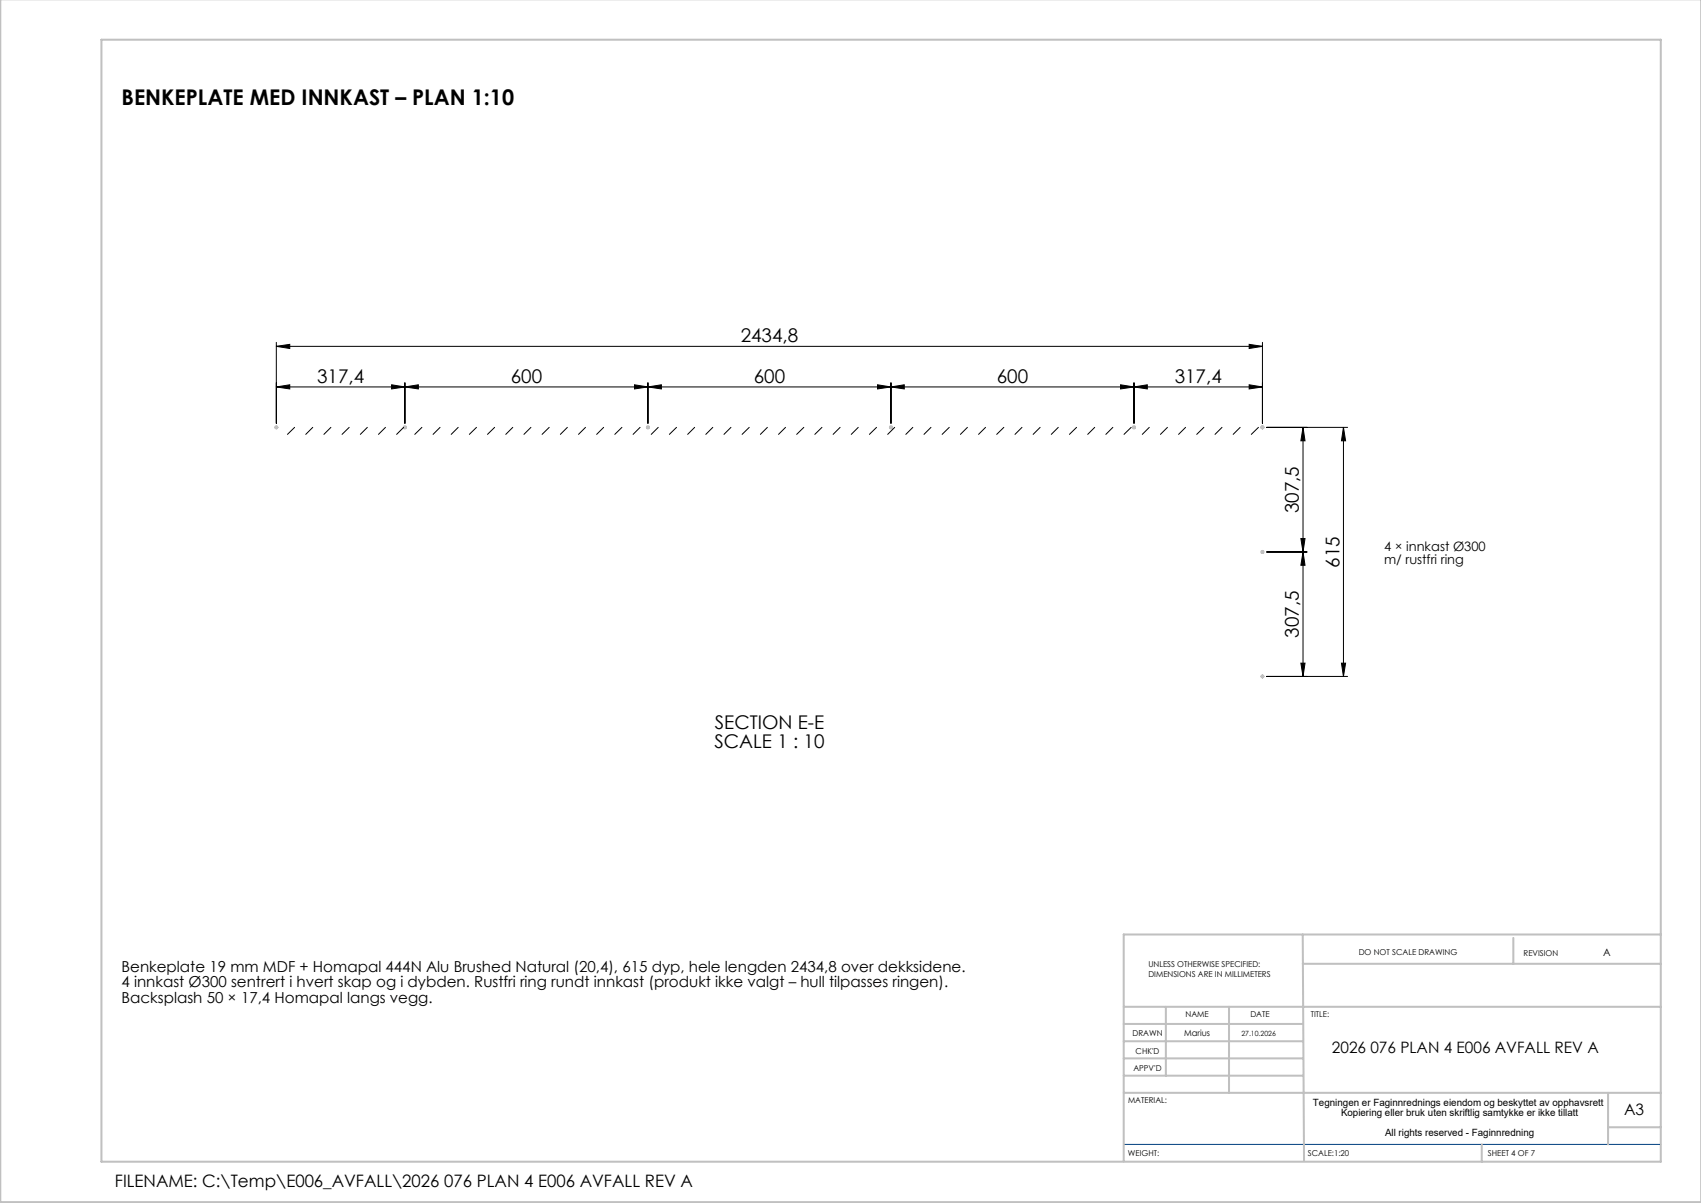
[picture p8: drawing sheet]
<svg xmlns="http://www.w3.org/2000/svg" width="420mm" height="297mm" viewBox="0 0 420 297" stroke-linecap="round" stroke-linejoin="round" font-family="sans-serif">
<defs><g id="words">
<text font-size="5.3" x="30" y="26">BENKEPLATE MED INNKAST – PLAN 1:10</text>
<g font-size="4.7">
<text x="182.9" y="84.5">2434,8</text>
<text x="78.3" y="94.5">317,4</text>
<text x="126.1" y="94.5">600</text>
<text x="186.1" y="94.5">600</text>
<text x="246.1" y="94.5">600</text>
<text x="290.1" y="94.5">317,4</text>
<text x="320.7" y="126.7" transform="rotate(-90 320.7 126.7)">307,5</text>
<text x="330.7" y="140.1" transform="rotate(-90 330.7 140.1)">615</text>
<text x="320.7" y="157.4" transform="rotate(-90 320.7 157.4)">307,5</text>
<text x="176.4" y="184.6">SCALE 1 : 10</text>
<text x="176.5" y="180.1">SECTION E-E</text>
</g>
<text font-size="4.2" x="28.4" y="293.1">FILENAME: C:\Temp\E006_AVFALL\2026 076 PLAN 4 E006 AVFALL REV A</text>
<g font-size="3.9">
<text x="328.9" y="259.9">2026 076 PLAN 4 E006 AVFALL REV A</text>
<text x="401" y="275.4">A3</text>
</g>
<g font-size="3.7">
<text x="30" y="240">Benkeplate 19 mm MDF + Homapal 444N Alu Brushed Natural (20,4), 615 dyp, hele lengden 2434,8 over dekksidene.</text>
<text x="30" y="243.8">4 innkast Ø300 sentrert i hvert skap og i dybden. Rustfri ring rundt innkast (produkt ikke valgt – hull tilpasses ringen).</text>
<text x="30" y="247.6">Backsplash 50 × 17,4 Homapal langs vegg.</text>
</g>
<g font-size="3.2">
<text x="341.7" y="136">4 × innkast Ø300</text>
<text x="341.7" y="139.4">m/ rustfri ring</text>
</g>
<g font-size="2.5">
<text x="395.8" y="235.9">A</text>
<text x="324.2" y="273">Tegningen er Faginnrednings eiendom og beskyttet av opphavsrett</text>
<text x="331.1" y="275.4">Kopiering eller bruk uten skriftlig samtykke er ikke tillatt</text>
<text x="342" y="280.4">All rights reserved - Faginnredning</text>
</g>
<text font-size="2.1" x="292.4" y="255.9">Marius</text>
<g font-size="2">
<text x="283.6" y="238.6">UNLESS OTHERWISE SPECIFIED:</text>
<text x="335.5" y="235.8">DO NOT SCALE DRAWING</text>
<text x="376.2" y="236">REVISION</text>
<text x="283.6" y="241.1">DIMENSIONS ARE IN MILLIMETERS</text>
<text x="292.7" y="251.1">NAME</text>
<text x="308.7" y="251.1">DATE</text>
<text x="323.7" y="251.1">TITLE:</text>
<text x="279.6" y="255.9">DRAWN</text>
<text x="280.4" y="260.1">CHK'D</text>
<text x="279.9" y="264.4">APPV'D</text>
<text x="278.5" y="272.3">MATERIAL:</text>
<text x="278.5" y="285.3">WEIGHT:</text>
<text x="323" y="285.4">SCALE:1:20</text>
<text x="367.4" y="285.4">SHEET 4 OF 7</text>
</g>
<text font-size="1.8" x="306.5" y="255.9">27.10.2026</text>
</g></defs>
<g fill="none" stroke="#000" stroke-width=".25">
<path d="M68.2 95.5l3.3-.5v1zM68.2 85.5l3.3-.5v1zM68.2 84.5v20M68.2 95.5h243.5M68.2 85.5h243.5M96.7 95l3.3 .5-3.3 .5zM100 95.5l3.3-.5v1zM100 94.5v10M156.7 95l3.3 .5-3.3 .5zM160 95.5l3.3-.5v1zM160 94.5v10M216.7 95l3.3 .5-3.3 .5z"/>
<path d="M220 95.5l3.3-.5v1zM220 94.5v10M276.7 95l3.3 .5-3.3 .5zM280 95.5l3.3-.5v1zM280 94.5v10M308.4 95l3.3 .5-3.3 .5zM308.4 85l3.3 .5-3.3 .5zM311.7 84.5v20M72.7 105.5l-1.7 1.7M77.2 105.5l-1.7 1.7M81.7 105.5l-1.7 1.7M86.2 105.5l-1.7 1.7"/>
<path d="M90.7 105.5l-1.7 1.7M95.2 105.5l-1.7 1.7M99.7 105.5l-1.8 1.7M104.2 105.5l-1.8 1.7M108.7 105.5l-1.8 1.7M113.1 105.5l-1.7 1.7M117.7 105.5l-1.8 1.7M122.1 105.5l-1.7 1.7M126.6 105.5l-1.7 1.7M131.1 105.5l-1.7 1.7M135.6 105.5l-1.8 1.7M140.1 105.5l-1.7 1.7"/>
<path d="M144.6 105.5l-1.8 1.7M149 105.5l-1.7 1.7M153.6 105.5l-1.8 1.7M158 105.5l-1.7 1.7M162.5 105.5l-1.7 1.7M167 105.5l-1.7 1.7M171.5 105.5l-1.7 1.7M176 105.5l-1.7 1.7M180.5 105.5l-1.7 1.7M185 105.5l-1.8 1.7M189.5 105.5l-1.8 1.7M194 105.5l-1.8 1.7"/>
<path d="M198.5 105.5l-1.8 1.7M203 105.5l-1.8 1.7M207.4 105.5l-1.7 1.7M211.9 105.5l-1.7 1.7M216.4 105.5l-1.7 1.7M220.9 105.5l-1.7 1.7M225.4 105.5l-1.7 1.7M229.9 105.5l-1.8 1.7M234.4 105.5l-1.8 1.7M238.9 105.5l-1.8 1.7M243.3 105.5l-1.7 1.7M247.9 105.5l-1.8 1.7"/>
<path d="M252.3 105.5l-1.7 1.7M256.8 105.5l-1.7 1.7M261.3 105.5l-1.7 1.7M265.8 105.5l-1.7 1.7M270.3 105.5l-1.7 1.7M274.8 105.5l-1.8 1.7M279.3 105.5l-1.8 1.7M283.8 105.5l-1.8 1.7M288.3 105.5l-1.8 1.7M292.7 105.5l-1.7 1.7M297.3 105.5l-1.8 1.7M301.7 105.5l-1.7 1.7"/>
<path d="M306.2 105.5l-1.7 1.7M310.7 105.5l-1.7 1.7M312.7 105.5h20M321.7 105.5l.5 3.3h-1zM321.7 105.5v61.5M331.7 105.5l.5 3.3h-1zM331.7 105.5v61.5M312.7 136.3h10M321.2 133h1l-.5 3.3zM321.7 136.3l.5 3.3h-1zM312.7 167h20M321.2 163.7h1l-.5 3.3z"/>
<path d="M331.2 163.7h1l-.5 3.3z"/>
</g>
<g fill="none" stroke="#c0c0c0" stroke-width=".25">
<path d="M67.7 105.5h1.1M67.9 105.2l.7 .7M68.2 105v1M68.6 105.2l-.7 .7M99.5 105.5h1M99.6 105.2l.7 .7M100 105v1M100.3 105.2l-.7 .7M159.5 105.5h1M159.6 105.2l.7 .7M160 105v1M160.3 105.2l-.7 .7"/>
<path d="M219.5 105.5h1M219.6 105.2l.7 .7M220 105v1M220.3 105.2l-.7 .7M279.5 105.5h1M279.6 105.2l.8 .7M280 105v1M280.4 105.2l-.8 .7M311.2 105.5h1M311.4 105.2l.7 .7M311.7 105v1M312.1 105.2l-.7 .7"/>
<path d="M311.2 136.3h1M311.4 135.9l.7 .7M311.7 135.8v1M312.1 135.9l-.7 .7M311.2 167h1M311.4 166.6l.7 .8M311.7 166.5v1M312.1 166.6l-.7 .8"/>
</g>
<path d="M277.5 282.5h132.6" fill="none" stroke="#004080" stroke-width=".25"/>
<g fill="none" stroke="#c0c0c0" stroke-width=".5">
<path d="M.1 -.1v296.9h419.9M25 9.8h385.1v277h-385.1zM321.7 230.7l.3 55.8M321.7 237.9h88.4M373.7 231.6v6.3M410.1 230.7h-132.6v56M277.5 248.6h132.6M277.5 257.1h44.2M277.5 252.8h44.2M287.9 248.6v17M303.5 248.6v21.2M277.5 265.6h44.2"/>
<path d="M277.5 261.3h44.2M277.5 269.8h132.6M397.1 269.8v12.7M397.1 278.3h13M365.9 282.5v4.3"/>
</g>
<g fill="#000">
<path d="M68.2 95.5l3.3-.5v1zM96.7 95l3.3 .5-3.3 .5zM100 95.5l3.3-.5v1zM156.7 95l3.3 .5-3.3 .5zM160 95.5l3.3-.5v1zM216.7 95l3.3 .5-3.3 .5zM220 95.5l3.3-.5v1zM276.7 95l3.3 .5-3.3 .5zM280 95.5l3.3-.5v1zM308.4 95l3.3 .5-3.3 .5zM68.2 85.5l3.3-.5v1zM308.4 85l3.3 .5-3.3 .5z"/>
<path d="M321.7 105.5l.5 3.3h-1zM321.2 133h1l-.5 3.3zM321.7 136.3l.5 3.3h-1zM321.2 163.7h1l-.5 3.3zM331.7 105.5l.5 3.3h-1zM331.2 163.7h1l-.5 3.3z"/>
</g>
<use href="#words"/>
</svg>
